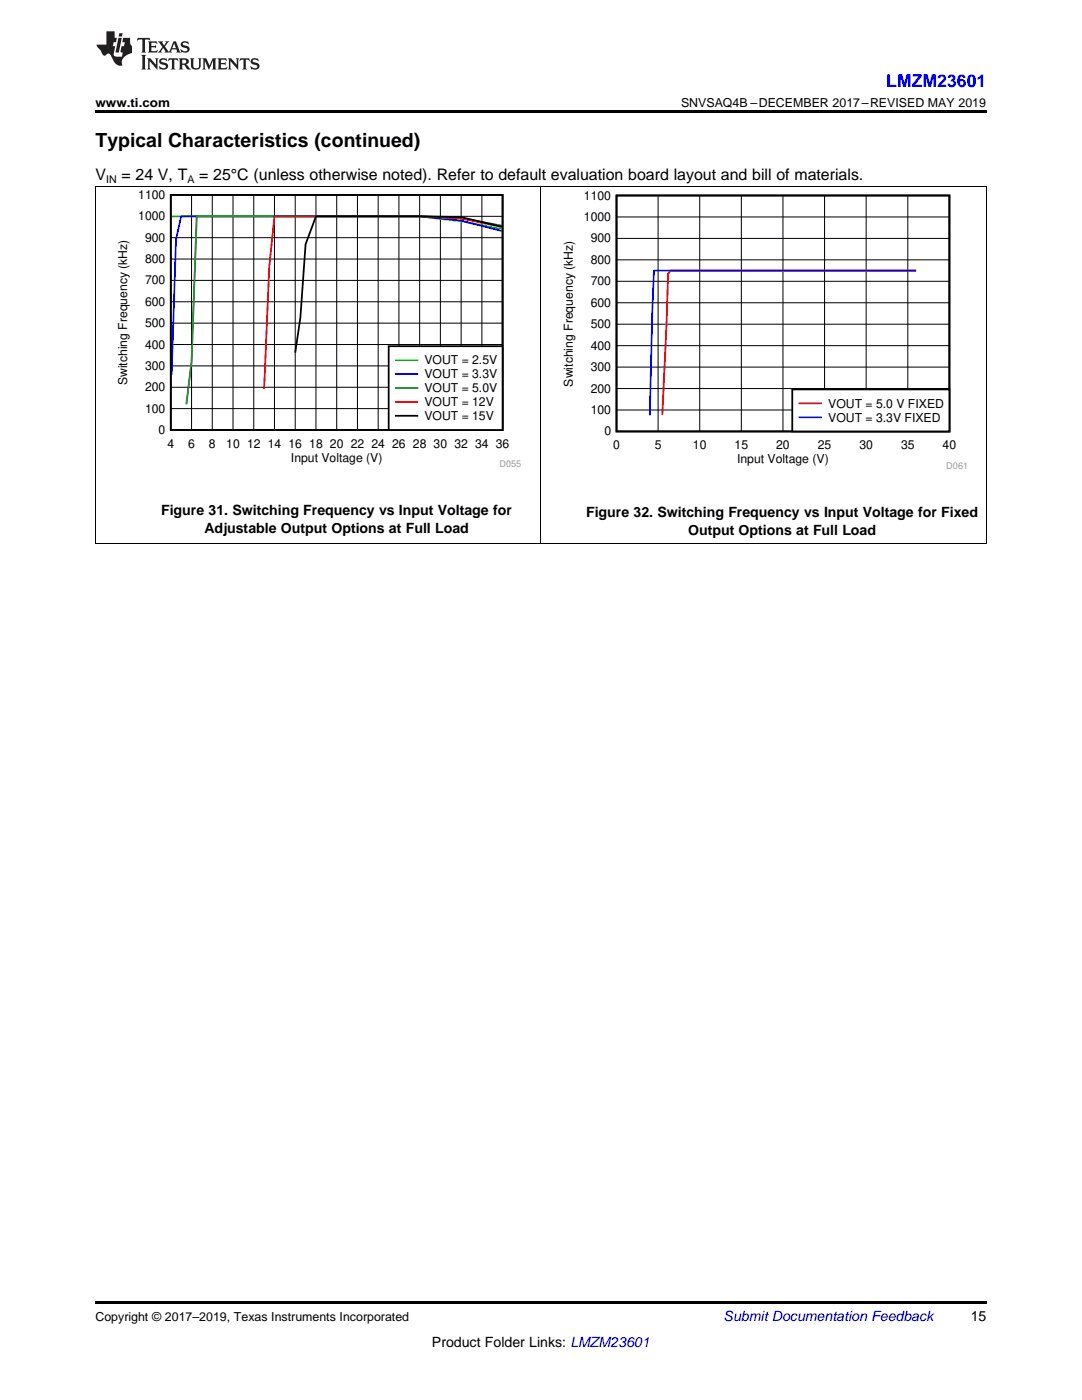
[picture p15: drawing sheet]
<svg xmlns="http://www.w3.org/2000/svg" width="216mm" height="279mm" viewBox="0 0 216 279" stroke-linecap="round" stroke-linejoin="round" font-family="sans-serif">
<defs><g id="words">
<text font-size="3.9" x="19" y="29.3">Typical Characteristics (continued)</text>
<text font-size="3.5" fill="#00f" x="176.8" y="17.3">LMZM23601</text>
<g font-size="3.2">
<text x="19" y="36">V</text>
<text x="24.2" y="36">= 24 V, T</text>
<text x="39.8" y="36">= 25°C (unless otherwise noted). Refer to default evaluation board layout and bill of materials.</text>
</g>
<g font-size="2.8">
<text x="32.1" y="102.9">Figure 31. Switching Frequency vs Input Voltage for</text>
<text x="40.8" y="106.4">Adjustable Output Options at Full Load</text>
<text x="116.9" y="103.2">Figure 32. Switching Frequency vs Input Voltage for Fixed</text>
<text x="137.3" y="106.7">Output Options at Full Load</text>
<text x="193.7" y="263.6">15</text>
<text x="86.2" y="268.9">Product Folder Links: LMZM23601</text>
</g>
<text font-size="2.8" fill="#0000c8" x="144.4" y="263.6">Submit Documentation Feedback</text>
<g font-size="2.5">
<text x="19" y="21.4">www.ti.com</text>
<text x="135.9" y="21.4">SNVSAQ4B –DECEMBER 2017–REVISED MAY 2019</text>
<text x="19" y="263.6">Copyright © 2017–2019, Texas Instruments Incorporated</text>
</g>
<g font-size="2.4">
<text x="27.6" y="39.7">1100</text>
<text x="116.5" y="39.8">1100</text>
<text x="27.6" y="44">1000</text>
<text x="116.5" y="44.1">1000</text>
<text x="28.9" y="52.5">800</text>
<text x="28.9" y="48.2">900</text>
<text x="117.9" y="52.7">800</text>
<text x="117.9" y="48.4">900</text>
<text x="28.9" y="56.8">700</text>
<text x="117.9" y="56.9">700</text>
<text x="28.9" y="65.3">500</text>
<text x="28.9" y="61">600</text>
<text x="117.9" y="65.5">500</text>
<text x="117.9" y="61.2">600</text>
<text x="28.9" y="69.6">400</text>
<text x="117.9" y="69.8">400</text>
<text x="25.4" y="76.9" transform="rotate(-90 25.4 76.9)">Switching Frequency (kHz)</text>
<text x="28.9" y="73.8">300</text>
<text x="84.7" y="72.7">VOUT = 2.5V</text>
<text x="84.7" y="75.5">VOUT = 3.3V</text>
<text x="114.3" y="77.1" transform="rotate(-90 114.3 77.1)">Switching Frequency (kHz)</text>
<text x="117.9" y="74.1">300</text>
<text x="28.9" y="82.3">100</text>
<text x="28.9" y="78.1">200</text>
<text x="84.7" y="78.3">VOUT = 5.0V</text>
<text x="84.7" y="81.1">VOUT = 12V</text>
<text x="84.7" y="83.8">VOUT = 15V</text>
<text x="117.9" y="82.6">100</text>
<text x="117.9" y="78.3">200</text>
<text x="165.3" y="81.4">VOUT = 5.0 V FIXED</text>
<text x="31.7" y="86.6">0</text>
<text x="33.4" y="89.4">4</text>
<text x="37.5" y="89.4">6</text>
<text x="41.7" y="89.4">8</text>
<text x="45.1" y="89.4">10</text>
<text x="49.3" y="89.4">12</text>
<text x="53.4" y="89.4">14</text>
<text x="57.6" y="89.4">16</text>
<text x="61.7" y="89.4">18</text>
<text x="65.8" y="89.4">20</text>
<text x="70" y="89.4">22</text>
<text x="74.1" y="89.4">24</text>
<text x="78.3" y="89.4">26</text>
<text x="82.4" y="89.4">28</text>
<text x="86.5" y="89.4">30</text>
<text x="90.7" y="89.4">32</text>
<text x="94.8" y="89.4">34 36</text>
<text x="120.6" y="86.9">0</text>
<text x="122.3" y="89.7">0</text>
<text x="130.6" y="89.7">5</text>
<text x="138.3" y="89.7">10</text>
<text x="146.6" y="89.7">15</text>
<text x="154.9" y="89.7">20</text>
<text x="163.2" y="89.7">25</text>
<text x="165.3" y="84.1">VOUT = 3.3V FIXED</text>
<text x="171.5" y="89.7">30</text>
<text x="179.8" y="89.7">35</text>
<text x="188.1" y="89.7">40</text>
<text x="58.1" y="92.2">Input Voltage (V)</text>
<text x="147.1" y="92.5">Input Voltage (V)</text>
</g>
<g font-size="2.1">
<text x="21.2" y="36.6">IN</text>
<text x="37.4" y="36.6">A</text>
</g>
<g font-size="1.8" fill="#999">
<text x="99.7" y="93.2">D055</text>
<text x="188.8" y="93.5">D061</text>
</g>
</g></defs>
<path d="M19 108.4l.2 .1zM196.7 108.4l.1 .1zM19 259.7h177.8v.5h-177.8z" fill="#000"/>
<path d="M19.1 37.2v71.3M107.9 37.2v71.3M196.8 37.2v71.3M19 108.4h177.8" fill="none" stroke="#000" stroke-width=".2"/>
<path d="M111.9 38.1h81v55.5h-81z" fill-rule="evenodd" fill="#fff"/>
<path d="M123 39h66.4v47.1h-66.4z" fill="none" stroke="#000" stroke-width=".36"/>
<g fill="none" stroke="#000" stroke-width=".2">
<path d="M131.3 39v47.1M139.6 39v47.1M147.9 39v47.1M156.2 39v47.1M164.5 39v47.1M172.8 39v47.1M181.1 39v47.1M123 56.1h66.4M123 51.9h66.4M123 47.6h66.4M123 43.3h66.4M123 77.5h66.4"/>
<path d="M123 73.3h66.4M123 69h66.4M123 64.7h66.4M123 60.4h66.4M123 81.8h66.4"/>
</g>
<path d="M182.8 54h-49l-.5 .6-1.1 28.2" fill="none" stroke="#f00" stroke-width=".36"/>
<path d="M182.8 54h-52.3l-.8 28.9" fill="none" stroke="#00f" stroke-width=".36"/>
<path d="M158.1 77.7h31.3v8.4h-31.3z" fill-rule="evenodd" fill="#fff"/>
<path d="M158.1 77.7h31.3v8.4h-31.3z" fill="none" stroke="#000" stroke-width=".36"/>
<path d="M159.5 80.5h4.3" fill="none" stroke="#f00" stroke-width=".36"/>
<path d="M159.5 83.3h4.3" fill="none" stroke="#00f" stroke-width=".36"/>
<path d="M23 37.9h81v55.4h-81z" fill-rule="evenodd" fill="#fff"/>
<path d="M34.1 38.9h66.2v46.9h-66.2zM100.1 45.3l-8.1-2-8.3-.1h-20.7l-2 5.6-1.1 14.6-1 7" fill="none" stroke="#000" stroke-width=".35"/>
<g fill="none" stroke="#000" stroke-width=".2">
<path d="M38.2 38.9v46.9M42.4 38.9v46.9M46.5 38.9v46.9M50.6 38.9v46.9M54.8 38.9v46.9M58.9 38.9v46.9M63 38.9v46.9M67.2 38.9v46.9M71.3 38.9v46.9M75.5 38.9v46.9M79.6 38.9v46.9M83.7 38.9v46.9"/>
<path d="M87.9 38.9v46.9M92 38.9v46.9M96.2 38.9v46.9M34.1 56h66.2M34.1 51.7h66.2M34.1 47.4h66.2M34.1 43.2h66.2M34.1 77.3h66.2M34.1 73h66.2M34.1 68.8h66.2M34.1 64.5h66.2M34.1 60.2h66.2"/>
<path d="M34.1 81.5h66.2"/>
</g>
<path d="M34.2 43.2h49.5l8.3 1 8.1 1.5" fill="none" stroke="#0f0" stroke-width=".35"/>
<path d="M100.1 46.1l-8.1-2.1-8.3-.8h-47.6l-1 4.7-.9 26.9" fill="none" stroke="#00f" stroke-width=".35"/>
<path d="M100.1 45.1l-8.1-1.6-8.3-.3h-44.4l-1.1 29-1 8.5" fill="none" stroke="#008000" stroke-width=".35"/>
<path d="M100.1 45.3l-8.1-1.7-8.3-.4h-28.9l-1.1 10-1 24.4" fill="none" stroke="#f00" stroke-width=".35"/>
<path d="M77.6 69.1h22.7v16.7h-22.7z" fill-rule="evenodd" fill="#fff"/>
<path d="M77.6 69.1h22.7v16.7h-22.7zM79 83h4.3" fill="none" stroke="#000" stroke-width=".35"/>
<path d="M79 71.9h4.3" fill="none" stroke="#0f0" stroke-width=".35"/>
<path d="M79 74.6h4.3" fill="none" stroke="#00f" stroke-width=".35"/>
<path d="M79 77.4h4.3" fill="none" stroke="#008000" stroke-width=".35"/>
<path d="M79 80.2h4.3" fill="none" stroke="#f00" stroke-width=".35"/>
<path d="M19 37.2h177.8" fill="none" stroke="#000" stroke-width=".2"/>
<path d="M19 22h177.8v.5h-177.8z" fill="#000"/>
<g fill="#231f20">
<path d="M27.5 7.6l-.1 .5 .4-.2h.6v.1v2.1l-.2 .4h1l-.3-.4v-2.1l.1-.1h.5l.5 .2-.2-.5zM29.5 8.3l.2 .3v1.5l-.2 .4h1.8l.2-.6a1.04 1.04 0 0 1-1.3 .2v-.7h.6l.3 .2v-.6l-.3 .2h-.6v-.6l.8-.1 .4 .3-.2-.5zM31.5 8.3l.9 1.1-.9 1.1h.8l-.2-.2 .5-.7 .4 .7-.2 .2h1.5l-.1-.2 .1-.4h.9l.1 .4-.2 .2h1l-.3-.3-.7-1.9h-.5l-.9 2-.8-1 .9-1h-.8l.1 .3-.3 .5-.4-.6 .2-.2zM34.7 8.6l.4 1h-.7zM36.3 8.4a.63 .63 0 0 0-.2 .7 .63 .63 0 0 0 .6 .4l.6 .2 .1 .2a.75 .75 0 0 1-.7 .4 .75 .75 0 0 1-.6-.5l.1 .7 .1-.1a1.11 1.11 0 0 0 1.5-.6 1.13 1.13 0 0 0-1.2-.8l-.1-.4a1.04 1.04 0 0 1 1.2 .2l-.2-.5-.1 .1-.5-.2zM28.2 10.9l.2 .4v2.2l-.2 .4h1l-.3-.4v-2.2l.3-.4zM29.3 11.6l.3 .4v1.5l-.3 .4h.8l-.2-.4v-1.3l1.5 1.7v-1.9l.2-.4h-.7l.2 .4v.9l-1.1-1.3zM32 11.8a.62 .62 0 0 0-.2 .7 .62 .62 0 0 0 .6 .4l.6 .1 .1 .3a.76 .76 0 0 1-.7 .3 .76 .76 0 0 1-.6-.4l.1 .7 .1-.1a1.11 1.11 0 0 0 1.5-.6 1.13 1.13 0 0 0-1.2-.8l-.1-.4a1.04 1.04 0 0 1 1.2 .2l-.2-.6-.1 .1-.5-.1zM33.7 11.6l-.2 .6a.61 .61 0 0 1 .8-.3v1.6l-.2 .4h.9l-.2-.4v-1.6a.63 .63 0 0 1 .8 .3l-.2-.6zM35.6 11.6l.3 .4v1.5l-.3 .4h1l-.2-.2v-.8l.5 .2a.76 .76 0 0 0 1.2 .7l-1-1a.58 .58 0 0 0 .6-.5 .58 .58 0 0 0-.5-.6zM36.4 11.9h.1a.45 .45 0 0 1 .5 .1 .45 .45 0 0 1 .1 .5l-.7 .2zM37.9 11.6l.2 .2a2.17 2.17 0 0 0 .3 1.9 .99 .99 0 0 0 1.6-.6v-1.1l.2-.4h-.7l.2 .2a1.92 1.92 0 0 1-.2 1.8 .6 .6 0 0 1-.9-.5v-1.1l.2-.4zM40.4 11.6l.2 .4v1.5l-.2 .4h.7l-.2-.4v-1.4l.8 1.8 .8-1.8v1.4l-.2 .4h.9l-.2-.4v-1.5l.2-.4h-.8l-.6 1.5-.6-1.5zM43.4 11.6l.2 .4v1.5l-.2 .4h1.8l.2-.6a1.04 1.04 0 0 1-1.3 .1v-.6h.5l.4 .2v-.6l-.4 .2h-.5v-.7h.8l.3 .3-.1-.6zM45.5 11.6l.2 .4v1.5l-.2 .4h.7l-.2-.4v-1.3l1.5 1.7v-1.9l.2-.4h-.7l.2 .4v.9l-1.1-1.3zM47.9 11.6l-.1 .6a.61 .61 0 0 1 .8-.3v1.6l-.3 .4h1l-.3-.4 .1-1.6a.63 .63 0 0 1 .7 .3l-.1-.6zM50.2 11.8a.62 .62 0 0 0-.2 .7 .62 .62 0 0 0 .6 .4l.6 .1 .2 .3a.76 .76 0 0 1-.8 .3 .76 .76 0 0 1-.6-.4l.1 .7 .2-.1a1.11 1.11 0 0 0 1.5-.6 1.13 1.13 0 0 0-1.3-.8l-.1-.4a1.04 1.04 0 0 1 1.2 .2l-.1-.6-.2 .1-.5-.1z"/>
<path d="M21.2 6.3v2.6h-1.9l.1 .4 .7 .9a.91 .91 0 0 0 1 .8 .56 .56 0 0 1 .5-.3 .56 .56 0 0 1 .5 .3l.4 .8a1.53 1.53 0 0 0 1.9 1.2 1.54 1.54 0 0 1 1-2.1l.9-.3v-1.4a1.52 1.52 0 0 1-.3-1.6h-1.4l-.2 .8h.5l-.2 .8h-.4l-.2 1v.2l.4 .1-.2 .8a1.93 1.93 0 0 1-1.6-.3l.3-1.8h-.5l.2-.8h.4l.2-.8h-.4v-1.3zM23.6 7.6l-.6 2.9h.7l.6-2.9zM23.8 6.6l-.1 .7h.6l.2-.7z"/>
</g>
<use href="#words"/>
</svg>
